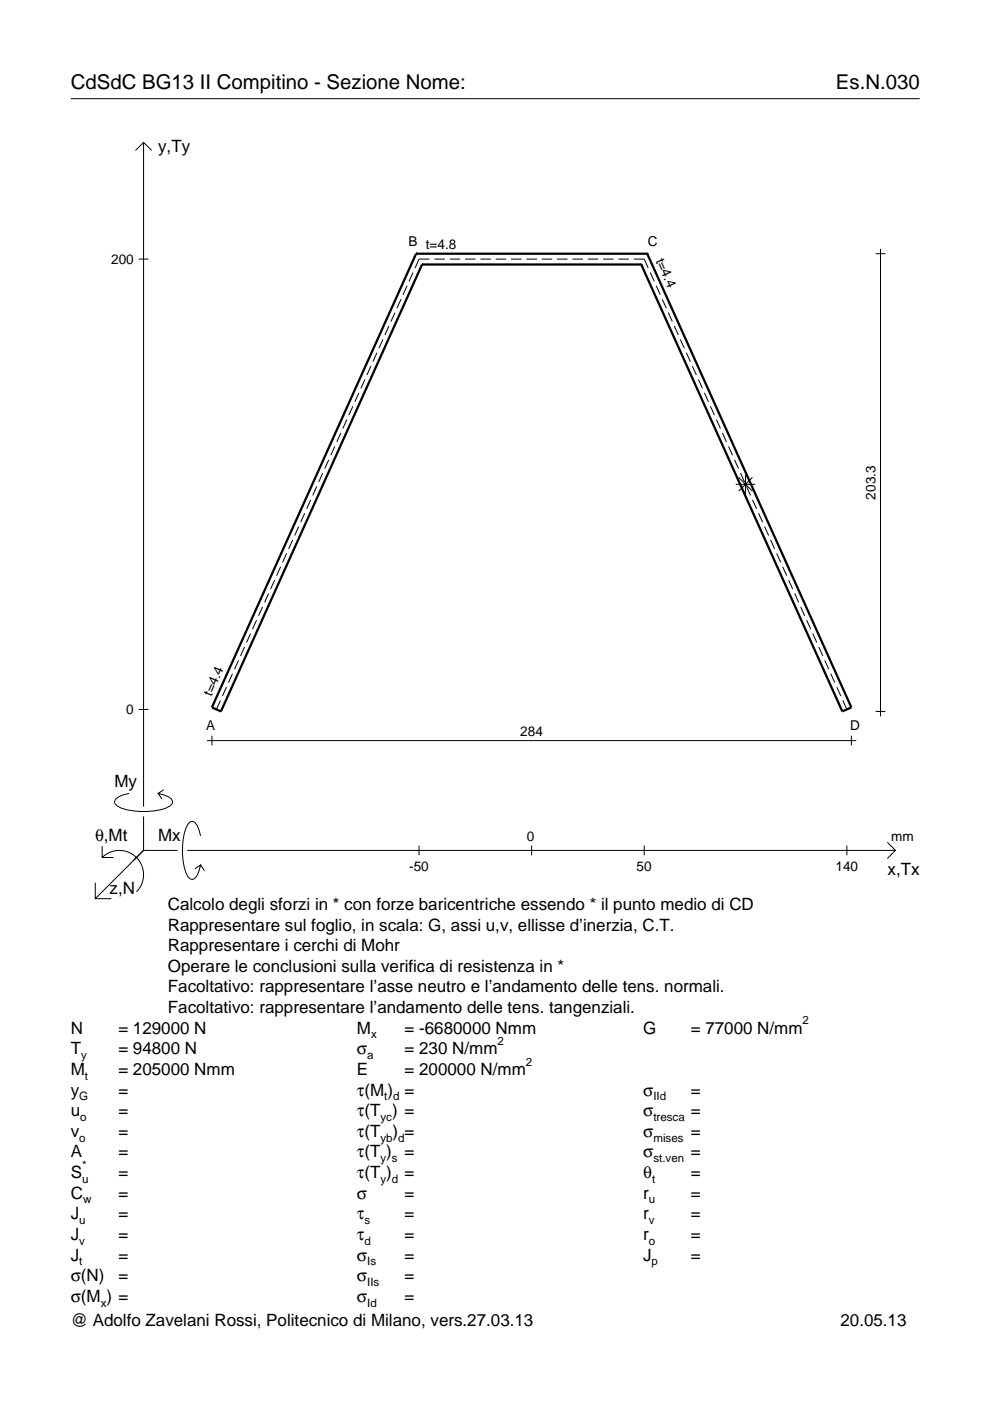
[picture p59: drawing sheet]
<svg xmlns="http://www.w3.org/2000/svg" width="210mm" height="297mm" viewBox="0 0 210 297" stroke-linecap="round" stroke-linejoin="round" font-family="sans-serif">
<defs><g id="words">
<g font-size="4.3">
<text x="15" y="18.9">CdSdC BG13 II Compitino - Sezione Nome:</text>
<text x="177.2" y="18.9">Es.N.030</text>
</g>
<g font-size="3.6">
<text x="33.5" y="32.3">y,Ty</text>
<text x="24.3" y="166.9">My</text>
<text x="20.1" y="178.2">θ,Mt</text>
<text x="33.5" y="178.2">Mx</text>
<text x="188.2" y="185.5">x,Tx</text>
<text x="23.2" y="189.6">z,N</text>
<text x="35.6" y="192.9">Calcolo degli sforzi in * con forze baricentriche essendo * il punto medio di CD</text>
<text x="35.6" y="197.3">Rappresentare sul foglio, in scala: G, assi u,v, ellisse d’inerzia, C.T.</text>
<text x="35.6" y="201.7">Rappresentare i cerchi di Mohr</text>
<text x="35.6" y="206">Operare le conclusioni sulla verifica di resistenza in *</text>
<text x="35.6" y="210.4">Facoltativo: rappresentare l’asse neutro e l’andamento delle tens. normali.</text>
<text x="35.6" y="214.8">Facoltativo: rappresentare l’andamento delle tens. tangenziali.</text>
<text x="15" y="219.2">N</text>
<text x="25.1" y="219.2">= 129000 N</text>
<text x="75.7" y="219.2">M</text>
<text x="85.8" y="219.2">= -6680000 Nmm</text>
<text x="136.4" y="219.2">G</text>
<text x="146.5" y="219.2">= 77000 N/mm</text>
<text x="15" y="223.5">T</text>
<text x="15" y="227.9">M</text>
<text x="25.1" y="223.5">= 94800 N</text>
<text x="25.1" y="227.9">= 205000 Nmm</text>
<text x="75.7" y="223.5">σ</text>
<text x="75.7" y="227.9">E</text>
<text x="85.8" y="223.5">= 230 N/mm</text>
<text x="85.8" y="227.9">= 200000 N/mm</text>
<text x="15" y="232.3">y</text>
<text x="25.1" y="232.3">=</text>
<text x="75.7" y="232.3">τ(M ) =</text>
<text x="136.4" y="232.3">σ</text>
<text x="146.5" y="232.3">=</text>
<text x="15" y="236.7">u</text>
<text x="25.1" y="236.7">=</text>
<text x="75.7" y="236.7">τ(T ) =</text>
<text x="136.4" y="236.7">σ</text>
<text x="146.5" y="236.7">=</text>
<text x="15" y="241">v</text>
<text x="15" y="245.4">A</text>
<text x="25.1" y="241">=</text>
<text x="25.1" y="245.4">=</text>
<text x="75.7" y="245.4">τ(T )</text>
<text x="75.7" y="241">τ(T</text>
<text x="83.3" y="241">) =</text>
<text x="85.8" y="245.4">=</text>
<text x="136.4" y="241">σ</text>
<text x="136.4" y="245.4">σ</text>
<text x="146.5" y="241">=</text>
<text x="146.5" y="245.4">=</text>
<text x="15" y="249.8">S</text>
<text x="25.1" y="249.8">=</text>
<text x="75.7" y="249.8">τ(T )</text>
<text x="85.8" y="249.8">=</text>
<text x="136.4" y="249.8">θ</text>
<text x="146.5" y="249.8">=</text>
<text x="15" y="254.2">C</text>
<text x="25.1" y="254.2">=</text>
<text x="75.7" y="254.2">σ</text>
<text x="85.8" y="254.2">=</text>
<text x="136.4" y="254.2">r</text>
<text x="146.5" y="254.2">=</text>
<text x="15" y="258.5">J</text>
<text x="15" y="262.9">J</text>
<text x="25.1" y="258.5">=</text>
<text x="25.1" y="262.9">=</text>
<text x="75.7" y="258.5">τ</text>
<text x="75.7" y="262.9">τ</text>
<text x="85.8" y="258.5">=</text>
<text x="85.8" y="262.9">=</text>
<text x="136.4" y="258.5">r</text>
<text x="136.4" y="262.9">r</text>
<text x="146.5" y="258.5">=</text>
<text x="146.5" y="262.9">=</text>
<text x="15" y="267.3">J</text>
<text x="25.1" y="267.3">=</text>
<text x="75.7" y="267.3">σ</text>
<text x="85.8" y="267.3">=</text>
<text x="136.4" y="267.3">J</text>
<text x="146.5" y="267.3">=</text>
<text x="15" y="271.7">σ(N)</text>
<text x="25.1" y="271.7">=</text>
<text x="75.7" y="271.7">σ</text>
<text x="85.8" y="271.7">=</text>
<text x="15" y="281.2">@ Adolfo Zavelani Rossi, Politecnico di Milano, vers.27.03.13</text>
<text x="15" y="276">σ(M ) =</text>
<text x="75.7" y="276">σ</text>
<text x="85.8" y="276">=</text>
<text x="178.2" y="281.2">20.05.13</text>
</g>
<g font-size="2.9">
<text x="86.6" y="52.2">B t=4.8</text>
<text x="137.3" y="52.2">C</text>
<text x="23.6" y="55.9">200</text>
<text x="139" y="55.2" transform="rotate(66 139 55.2)">t=4.4</text>
<text x="185.7" y="105.9" transform="rotate(-90 185.7 105.9)">203.3</text>
<text x="44.8" y="147.7" transform="rotate(-66 44.8 147.7)">t=4.4</text>
<text x="26.8" y="151.4">0</text>
<text x="43.7" y="154.8">A</text>
<text x="110.3" y="156">284</text>
<text x="180.3" y="154.8">D</text>
<text x="111.7" y="178.2">0</text>
<text x="189" y="178.2">mm</text>
<text x="86.8" y="184.7">-50</text>
<text x="135" y="184.7">50</text>
<text x="177.2" y="184.7">140</text>
</g>
<g font-size="2.4">
<text x="78.7" y="220.2">x</text>
<text x="105.5" y="221.5">2</text>
<text x="170.2" y="217.2">2</text>
<text x="17.2" y="224.5">y</text>
<text x="77.9" y="224.5">a</text>
<text x="111.5" y="225.9">2</text>
<text x="16.8" y="233.3">G</text>
<text x="18" y="228.9">t</text>
<text x="81.5" y="233.3">t d</text>
<text x="138.5" y="233.3">IId</text>
<text x="17" y="237.7">o</text>
<text x="80.7" y="237.7">yc</text>
<text x="138.5" y="237.7">tresca</text>
<text x="16.8" y="242">o</text>
<text x="80.7" y="242">yb d</text>
<text x="138.5" y="242">mises</text>
<text x="17.4" y="250.8">u</text>
<text x="17.4" y="247.8">*</text>
<text x="80.7" y="246.4">y s</text>
<text x="80.7" y="250.8">y d</text>
<text x="138.2" y="250.8">t</text>
<text x="138.5" y="246.4">st.ven</text>
<text x="17.6" y="255.2">w</text>
<text x="137.6" y="255.2">u</text>
<text x="16.8" y="259.5">u</text>
<text x="16.8" y="263.9">v</text>
<text x="77.3" y="259.5">s</text>
<text x="77.3" y="263.9">d</text>
<text x="137.6" y="259.5">v</text>
<text x="137.6" y="263.9">o</text>
<text x="16.8" y="268.3">t</text>
<text x="77.9" y="268.3">Is</text>
<text x="138.2" y="268.3">p</text>
<text x="77.9" y="272.7">IIs</text>
<text x="21.4" y="277">x</text>
<text x="77.9" y="277">Id</text>
</g>
</g></defs>
<g fill="none" stroke="#000" stroke-width=".21">
<path d="M15 20.9h180M28.7 31.9l1.7-1.7 1.8 1.7M30.4 30.2v140.8M29.4 54.9h2.1M87.6 57.8l-.9 1.9M91.1 54.9h-2.3l-.8 1.9M92.1 54.9h2.2M95.3 54.9h2.3M98.6 54.9h2.2M101.9 54.9h2.2M105.1 54.9h2.2M108.4 54.9h2.2"/>
<path d="M111.6 54.9h2.2M114.9 54.9h2.2M118.1 54.9h2.2M121.4 54.9h2.2M124.6 54.9h2.2M127.9 54.9h2.2M131.1 54.9h2.2M134.4 54.9h2.2l.8 1.9M137.9 57.8l.8 1.9M185.7 53.8h2M186.7 52.8v99.1M78.6 77.6l-.8 1.9"/>
<path d="M79.9 74.8l-.8 1.9M81.2 72l-.9 1.8M82.5 69.1l-.9 1.9M83.7 66.3l-.8 1.9M85 63.4l-.8 1.9M86.3 60.6l-.9 1.9M139.1 60.6l.9 1.9M140.4 63.4l.9 1.9M141.7 66.3l.8 1.9M143 69.1l.8 1.9M144.2 72l.9 1.8M145.5 74.8l.9 1.9"/>
<path d="M146.8 77.6l.8 1.9M69.7 97.5l-.8 1.9M71 94.6l-.9 1.9M72.3 91.8l-.9 1.9M73.5 89l-.8 1.9M74.8 86.1l-.8 1.9M76.1 83.3l-.9 1.9M77.4 80.5l-.9 1.9M148.1 80.5l.8 1.9M149.3 83.3l.9 1.9M150.6 86.1l.9 1.9M151.9 89l.9 1.9"/>
<path d="M153.2 91.8l.8 1.9M154.5 94.6l.8 1.9M155.7 97.5l.9 1.9M60.8 117.3l-.9 1.9M62 114.5l-.8 1.9M63.3 111.7l-.8 1.8M64.6 108.8l-.9 1.9M65.9 106l-.9 1.9M67.2 103.1l-.9 1.9M68.4 100.3l-.8 1.9M156 102.7h4.1M156.6 101.2l2.9 2.9"/>
<path d="M157 100.3l.9 1.9M158.1 100.6v4.1M158.3 103.1l.8 1.9M159.5 101.2l-2.9 2.9M159.6 106l.8 1.9M160.8 108.8l.9 1.9M162.1 111.7l.9 1.8M163.4 114.5l.8 1.9M164.7 117.3l.8 1.9M51.8 137.2l-.8 1.9M53.1 134.3l-.8 1.9M54.4 131.5l-.9 1.9"/>
<path d="M55.7 128.7l-.9 1.9M56.9 125.8l-.8 1.9M58.2 123l-.8 1.9M59.5 120.2l-.9 1.9M165.9 120.2l.9 1.9M167.2 123l.9 1.9M168.5 125.8l.8 1.9M169.8 128.7l.8 1.9M171 131.5l.9 1.9M172.3 134.3l.9 1.9M173.6 137.2l.8 1.9M29.4 150.4h2.1"/>
<path d="M43.9 157h137.6M44.9 156v2.1M46.7 148.5l-.8 1.9M48 145.7l-.8 1.9M49.3 142.8l-.9 1.9M50.6 140l-.9 1.9M174.9 140l.8 1.9M176.1 142.8l.9 1.9M177.4 145.7l.9 1.9M178.7 148.5l.9 1.9M180.5 156v2.1M185.7 150.8h2"/>
<path d="M21.7 179.4v2.4h2.4M27.3 168.2a3.6 3.6 0 0 0-3 1.7l.1 .5a5.6 5.6 0 0 0 3.8 1.5 13.4 13.4 0 0 0 7.8-1l.5-.5 .1-.5a3.6 3.6 0 0 0-3.1-1.7l.8 1.2M30.4 173.1v7.2M34.7 167.4l-1.2 .8M42.5 177.2a3.6 3.6 0 0 0-1.7-3.1l-.5 .2a5.7 5.7 0 0 0-1.5 3.7 13.3 13.3 0 0 0 1 7.9l.5 .5 .5 .1a3.6 3.6 0 0 0 1.7-3.1l-1.2 .8M88.8 179.3v2M112.7 179.3v2M136.6 179.3v2M179.6 179.3v2M188.1 178.6l1.7 1.7-1.7 1.7M20.2 187.2v3.3h3.4M21.7 181.8a5.1 5.1 0 0 1 7.2 0 5.1 5.1 0 0 1 0 7.3"/>
<path d="M30.4 180.3l-10.2 10.2M30.4 180.3h7.2M39.7 180.3h150.1M42.5 183.4l.8 1.2"/>
</g>
<path d="M88.2 53.8h.1M88.2 53.8l-43.3 96.2 1.9 .8 42.7-94.7M88.2 53.8h49M89.5 56.1h.1M89.5 56.1h46.5M136 56.1h.1M137.2 53.8h.1M137.2 53.8l43.3 96.2-1.9 .8-42.6-94.7" fill="none" stroke="#000" stroke-width=".48"/>
<use href="#words"/>
</svg>
